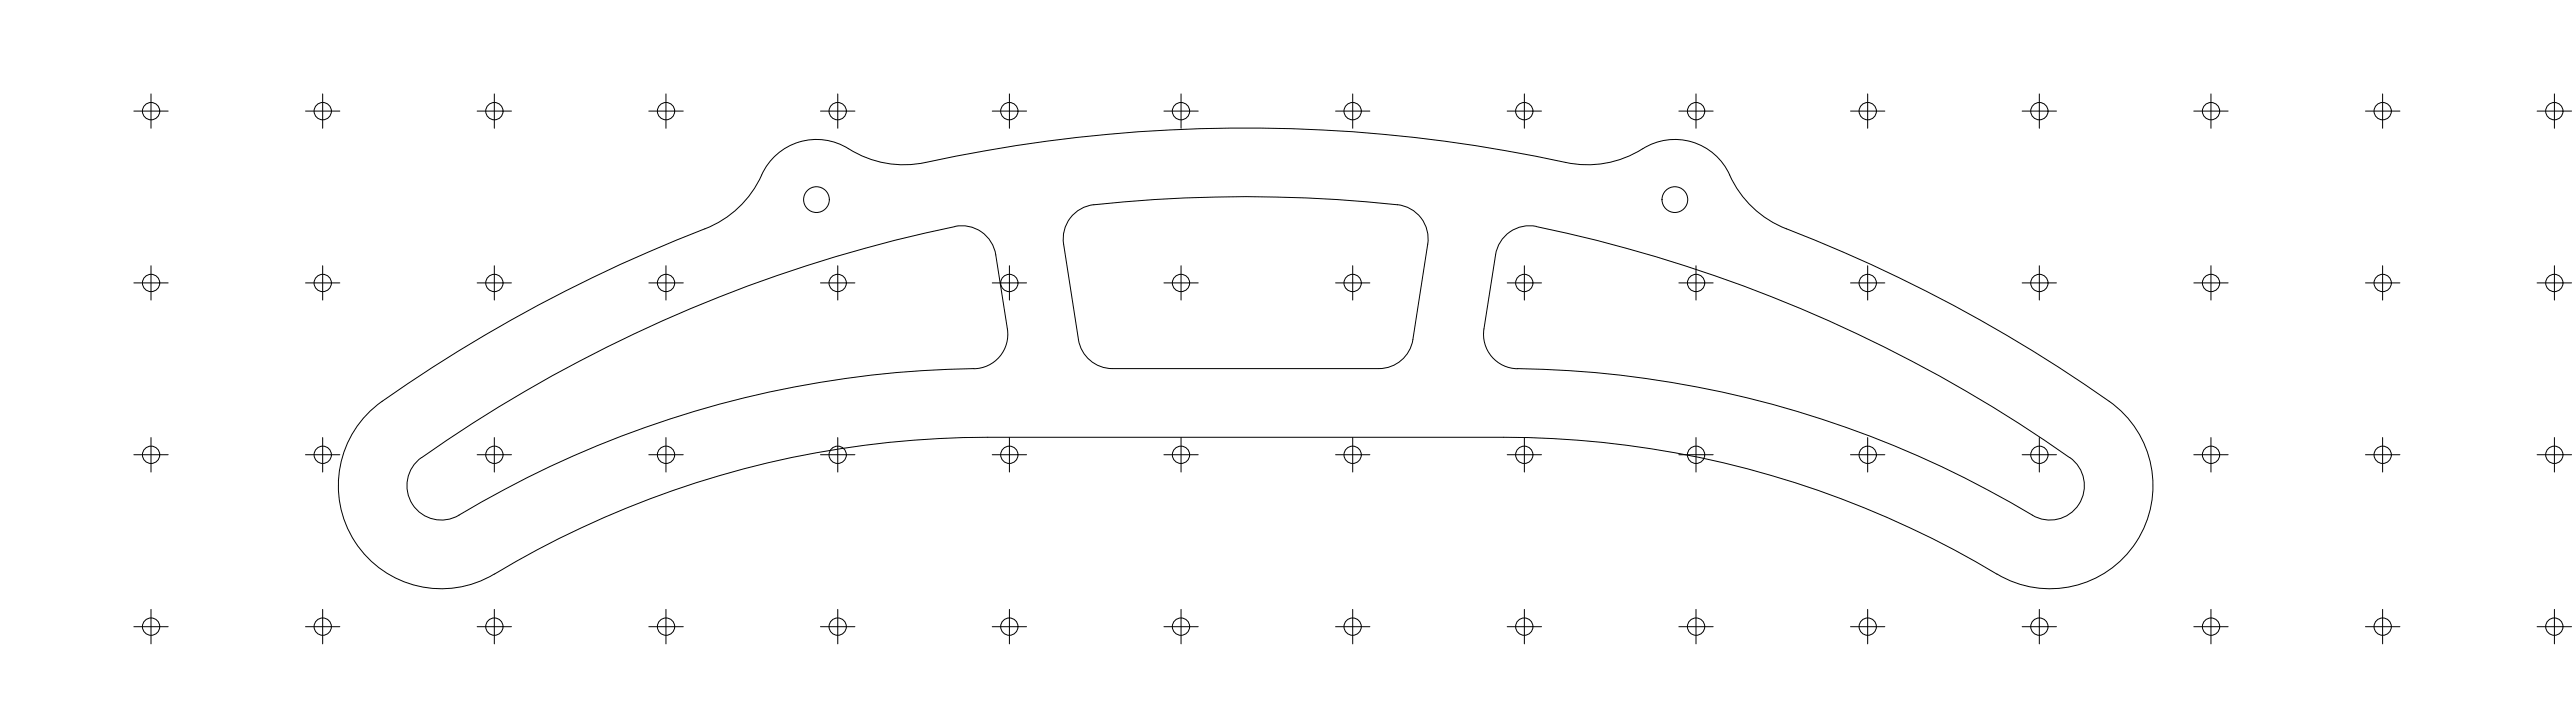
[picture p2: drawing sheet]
<svg xmlns="http://www.w3.org/2000/svg" width="1500mm" height="420mm" viewBox="0 0 1500 420" stroke-linecap="round" stroke-linejoin="round" font-family="sans-serif">
<!-- layer: Visible (ISO) -->
<g fill="none" stroke="#000" stroke-width=".58">
<path d="M957 87a60 60 0 0 1-45 8 887 887 0 0 0-379 1 63 63 0 0 1-42-11 35 35 0 0 0-47 17M957 87a36 36 0 0 1 53 19 60 60 0 0 0 31 27 864 864 0 0 1 191 103 60 60 0 0 1 11 81 60 60 0 0 1-80 17M444 102a60 60 0 0 1-33 31 864 864 0 0 0-192 103 60 60 0 0 0-11 81 60 60 0 0 0 80 17M625 125a20 20 0 0 1 12-6 809 809 0 0 1 181 1 20 20 0 0 1 14 22l-9 56a20 20 0 0 1-20 17h-155a20 20 0 0 1-20-17l-8-56a20 20 0 0 1 5-17zM246 266a20 20 0 0 0-6 28 20 20 0 0 0 27 6 604 604 0 0 1 304-86 20 20 0 0 0 16-23l-7-43a20 20 0 0 0-24-16 834 834 0 0 0-310 134M1206 266a20 20 0 0 1 5 28 20 20 0 0 1-27 6 604 604 0 0 0-304-86 20 20 0 0 1-16-23l7-43a20 20 0 0 1 24-16 834 834 0 0 1 311 134M288 334a559 559 0 0 1 287-80h301a558 558 0 0 1 287 80"/>
<circle cx="476" cy="116" r="7"/>
<circle cx="976" cy="116" r="7"/>
</g>
<!-- layer: Sketch Geometry (ISO) -->
<g fill="none" stroke="#000" stroke-width=".58">
<path d="M88 55v20M188 55v20M288 55v20M388 55v20M488 55v20M588 55v20M688 55v20M788 55v20M888 55v20M988 55v20M1088 55v20M1188 55v20"/>
<path d="M1288 55v20M1388 55v20M1488 55v20M78 65h20M178 65h20M278 65h20M378 65h20M478 65h20M578 65h20M678 65h20M778 65h20M878 65h20"/>
<path d="M978 65h20M1078 65h20M1178 65h20M1278 65h20M1378 65h20M1478 65h20M88 155v20M188 155v20M288 155v20M388 155v20M488 155v20M588 155v20"/>
<path d="M688 155v20M788 155v20M888 155v20M988 155v20M1088 155v20M1188 155v20M1288 155v20M1388 155v20M1488 155v20M78 165h20M178 165h20M278 165h20"/>
<path d="M378 165h20M478 165h20M578 165h20M678 165h20M778 165h20M878 165h20M978 165h20M1078 165h20M1178 165h20M1278 165h20M1378 165h20M1478 165h20"/>
<path d="M88 255v20M188 255v20M288 255v20M388 255v20M488 255v20M588 255v20M688 255v20M788 255v20M888 255v20M988 255v20M1088 255v20M1188 255v20"/>
<path d="M1288 255v20M1388 255v20M1488 255v20M78 265h20M178 265h20M278 265h20M378 265h20M478 265h20M578 265h20M678 265h20M778 265h20M878 265h20"/>
<path d="M978 265h20M1078 265h20M1178 265h20M1278 265h20M1378 265h20M1478 265h20M88 355v20M188 355v20M288 355v20M388 355v20M488 355v20M588 355v20"/>
<path d="M688 355v20M788 355v20M888 355v20M988 355v20M1088 355v20M1188 355v20M1288 355v20M1388 355v20M1488 355v20M78 365h20M178 365h20M278 365h20"/>
<path d="M378 365h20M478 365h20M578 365h20M678 365h20M778 365h20M878 365h20M978 365h20M1078 365h20M1178 365h20M1278 365h20M1378 365h20M1478 365h20"/>
<circle cx="88" cy="65" r="5"/>
<circle cx="188" cy="65" r="5"/>
<circle cx="288" cy="65" r="5"/>
<circle cx="388" cy="65" r="5"/>
<circle cx="488" cy="65" r="5"/>
<circle cx="588" cy="65" r="5"/>
<circle cx="688" cy="65" r="5"/>
<circle cx="788" cy="65" r="5"/>
<circle cx="888" cy="65" r="5"/>
<circle cx="988" cy="65" r="5"/>
<circle cx="1088" cy="65" r="5"/>
<circle cx="1188" cy="65" r="5"/>
<circle cx="1288" cy="65" r="5"/>
<circle cx="1388" cy="65" r="5"/>
<circle cx="1488" cy="65" r="5"/>
<circle cx="88" cy="165" r="5"/>
<circle cx="188" cy="165" r="5"/>
<circle cx="288" cy="165" r="5"/>
<circle cx="388" cy="165" r="5"/>
<circle cx="488" cy="165" r="5"/>
<circle cx="588" cy="165" r="5"/>
<circle cx="688" cy="165" r="5"/>
<circle cx="788" cy="165" r="5"/>
<circle cx="888" cy="165" r="5"/>
<circle cx="988" cy="165" r="5"/>
<circle cx="1088" cy="165" r="5"/>
<circle cx="1188" cy="165" r="5"/>
<circle cx="1288" cy="165" r="5"/>
<circle cx="1388" cy="165" r="5"/>
<circle cx="1488" cy="165" r="5"/>
<circle cx="88" cy="265" r="5"/>
<circle cx="188" cy="265" r="5"/>
<circle cx="288" cy="265" r="5"/>
<circle cx="388" cy="265" r="5"/>
<circle cx="488" cy="265" r="5"/>
<circle cx="588" cy="265" r="5"/>
<circle cx="688" cy="265" r="5"/>
<circle cx="788" cy="265" r="5"/>
<circle cx="888" cy="265" r="5"/>
<circle cx="988" cy="265" r="5"/>
<circle cx="1088" cy="265" r="5"/>
<circle cx="1188" cy="265" r="5"/>
<circle cx="1288" cy="265" r="5"/>
<circle cx="1388" cy="265" r="5"/>
<circle cx="1488" cy="265" r="5"/>
<circle cx="88" cy="365" r="5"/>
<circle cx="188" cy="365" r="5"/>
<circle cx="288" cy="365" r="5"/>
<circle cx="388" cy="365" r="5"/>
<circle cx="488" cy="365" r="5"/>
<circle cx="588" cy="365" r="5"/>
<circle cx="688" cy="365" r="5"/>
<circle cx="788" cy="365" r="5"/>
<circle cx="888" cy="365" r="5"/>
<circle cx="988" cy="365" r="5"/>
<circle cx="1088" cy="365" r="5"/>
<circle cx="1188" cy="365" r="5"/>
<circle cx="1288" cy="365" r="5"/>
<circle cx="1388" cy="365" r="5"/>
<circle cx="1488" cy="365" r="5"/>
</g>
</svg>
